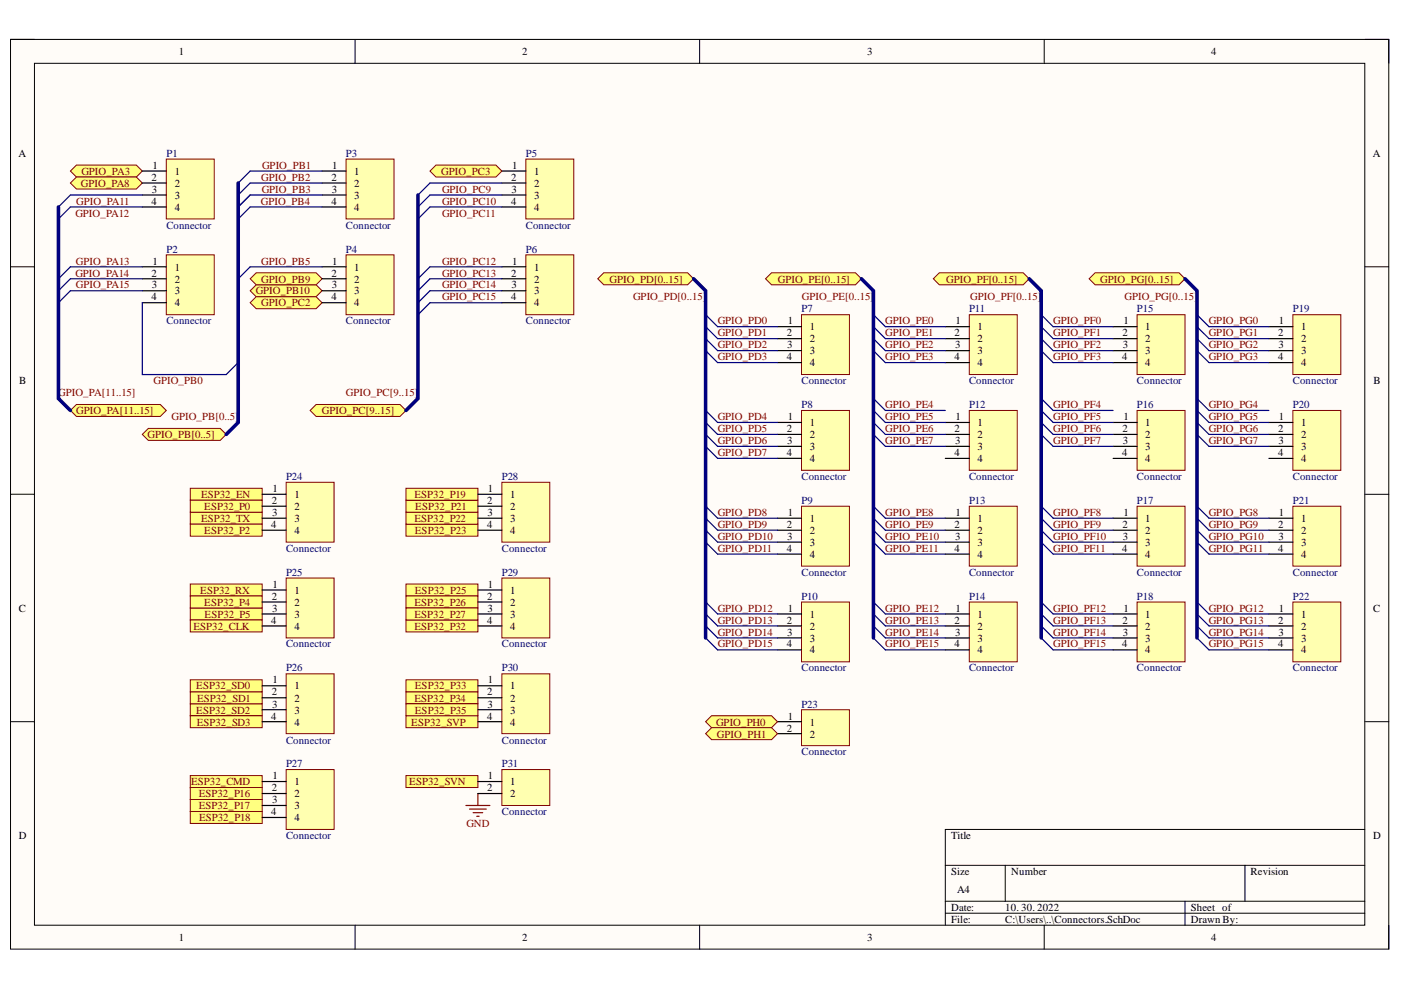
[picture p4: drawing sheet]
<svg xmlns="http://www.w3.org/2000/svg" width="297mm" height="210mm" viewBox="0 0 297 210" stroke-linecap="round" stroke-linejoin="round" font-family="sans-serif">
<defs><g id="words">
<g font-size="2.3">
<text x="37.9" y="11.7">1</text>
<text x="110.7" y="11.7">2</text>
<text x="183.9" y="11.7">3</text>
<text x="256.8" y="11.7">4</text>
<text x="3.9" y="33.3">A</text>
<text x="32.3" y="35.8">1</text>
<text x="70.5" y="35.8">1</text>
<text x="108.6" y="35.8">1</text>
<text x="291" y="33.3">A</text>
<text x="32.1" y="38.4">2</text>
<text x="32.2" y="40.9">3</text>
<text x="37" y="37.1">1</text>
<text x="37" y="39.6">2</text>
<text x="70.3" y="38.4">2</text>
<text x="70.4" y="40.9">3</text>
<text x="75.1" y="37.1">1</text>
<text x="75.1" y="39.6">2</text>
<text x="108.3" y="38.4">2</text>
<text x="108.4" y="40.9">3</text>
<text x="113.3" y="37.1">1</text>
<text x="113.3" y="39.6">2</text>
<text x="32.1" y="43.4">4</text>
<text x="37" y="42.2">3</text>
<text x="37" y="44.7">4</text>
<text x="70.3" y="43.4">4</text>
<text x="75.1" y="42.2">3</text>
<text x="75.1" y="44.7">4</text>
<text x="108.3" y="43.4">4</text>
<text x="113.3" y="42.2">3</text>
<text x="113.3" y="44.7">4</text>
<text x="32.1" y="58.6">2</text>
<text x="32.3" y="56.1">1</text>
<text x="37" y="57.4">1</text>
<text x="37" y="59.9">2</text>
<text x="70.3" y="58.6">2</text>
<text x="70.5" y="56.1">1</text>
<text x="75.1" y="57.4">1</text>
<text x="75.1" y="59.9">2</text>
<text x="108.3" y="58.6">2</text>
<text x="108.6" y="56.1">1</text>
<text x="113.3" y="57.4">1</text>
<text x="113.3" y="59.9">2</text>
<text x="32.1" y="63.7">4</text>
<text x="32.2" y="61.2">3</text>
<text x="37" y="62.4">3</text>
<text x="37" y="65">4</text>
<text x="70.3" y="63.7">4</text>
<text x="70.4" y="61.2">3</text>
<text x="75.1" y="62.4">3</text>
<text x="75.1" y="65">4</text>
<text x="108.3" y="63.7">4</text>
<text x="108.4" y="61.2">3</text>
<text x="113.3" y="62.4">3</text>
<text x="113.3" y="65">4</text>
<text x="166.8" y="71.3">2</text>
<text x="167" y="68.8">1</text>
<text x="171.7" y="70">1</text>
<text x="202.4" y="71.3">2</text>
<text x="202.6" y="68.8">1</text>
<text x="207.2" y="70">1</text>
<text x="238" y="71.3">2</text>
<text x="238.2" y="68.8">1</text>
<text x="242.8" y="70">1</text>
<text x="271" y="71.3">2</text>
<text x="271.2" y="68.8">1</text>
<text x="275.9" y="70">1</text>
<text x="166.8" y="76.4">4</text>
<text x="166.9" y="73.8">3</text>
<text x="171.7" y="72.6">2</text>
<text x="171.7" y="75.1">3</text>
<text x="171.7" y="77.6">4</text>
<text x="202.4" y="76.4">4</text>
<text x="202.5" y="73.8">3</text>
<text x="207.2" y="72.6">2</text>
<text x="207.2" y="75.1">3</text>
<text x="207.2" y="77.6">4</text>
<text x="237.9" y="76.4">4</text>
<text x="238.1" y="73.8">3</text>
<text x="242.8" y="72.6">2</text>
<text x="242.8" y="75.1">3</text>
<text x="242.8" y="77.6">4</text>
<text x="271" y="76.4">4</text>
<text x="271.1" y="73.8">3</text>
<text x="275.9" y="72.6">2</text>
<text x="275.9" y="75.1">3</text>
<text x="275.9" y="77.6">4</text>
<text x="4.1" y="81.4">B</text>
<text x="291.2" y="81.4">B</text>
<text x="167" y="89.1">1</text>
<text x="202.6" y="89.1">1</text>
<text x="238.2" y="89.1">1</text>
<text x="271.2" y="89.1">1</text>
<text x="166.8" y="91.7">2</text>
<text x="166.9" y="94.2">3</text>
<text x="171.7" y="90.4">1</text>
<text x="171.7" y="92.9">2</text>
<text x="171.7" y="95.5">3</text>
<text x="202.4" y="91.7">2</text>
<text x="202.5" y="94.2">3</text>
<text x="207.2" y="90.4">1</text>
<text x="207.2" y="92.9">2</text>
<text x="207.2" y="95.5">3</text>
<text x="238" y="91.7">2</text>
<text x="238.1" y="94.2">3</text>
<text x="242.8" y="90.4">1</text>
<text x="242.8" y="92.9">2</text>
<text x="242.8" y="95.5">3</text>
<text x="271" y="91.7">2</text>
<text x="271.1" y="94.2">3</text>
<text x="275.9" y="90.4">1</text>
<text x="275.9" y="92.9">2</text>
<text x="275.9" y="95.5">3</text>
<text x="166.8" y="96.7">4</text>
<text x="171.7" y="98">4</text>
<text x="202.4" y="96.7">4</text>
<text x="207.2" y="98">4</text>
<text x="237.9" y="96.7">4</text>
<text x="242.8" y="98">4</text>
<text x="271" y="96.7">4</text>
<text x="275.9" y="98">4</text>
<text x="57.6" y="106.9">2</text>
<text x="57.8" y="104.3">1</text>
<text x="62.4" y="105.6">1</text>
<text x="103.3" y="106.9">2</text>
<text x="103.4" y="104.3">1</text>
<text x="108.2" y="105.6">1</text>
<text x="57.5" y="111.9">4</text>
<text x="57.7" y="109.4">3</text>
<text x="62.4" y="108.1">2</text>
<text x="62.4" y="110.7">3</text>
<text x="62.4" y="113.2">4</text>
<text x="103.3" y="111.9">4</text>
<text x="103.4" y="109.4">3</text>
<text x="108.2" y="108.1">2</text>
<text x="108.2" y="110.7">3</text>
<text x="108.2" y="113.2">4</text>
<text x="166.8" y="111.9">2</text>
<text x="167" y="109.4">1</text>
<text x="171.7" y="110.7">1</text>
<text x="171.7" y="113.2">2</text>
<text x="202.4" y="111.9">2</text>
<text x="202.6" y="109.4">1</text>
<text x="207.2" y="110.7">1</text>
<text x="207.2" y="113.2">2</text>
<text x="238" y="111.9">2</text>
<text x="238.2" y="109.4">1</text>
<text x="242.8" y="110.7">1</text>
<text x="242.8" y="113.2">2</text>
<text x="271" y="111.9">2</text>
<text x="271.2" y="109.4">1</text>
<text x="275.9" y="110.7">1</text>
<text x="275.9" y="113.2">2</text>
<text x="166.8" y="117">4</text>
<text x="166.9" y="114.5">3</text>
<text x="171.7" y="115.7">3</text>
<text x="171.7" y="118.3">4</text>
<text x="202.4" y="117">4</text>
<text x="202.5" y="114.5">3</text>
<text x="207.2" y="115.7">3</text>
<text x="207.2" y="118.3">4</text>
<text x="237.9" y="117">4</text>
<text x="238.1" y="114.5">3</text>
<text x="242.8" y="115.7">3</text>
<text x="242.8" y="118.3">4</text>
<text x="271" y="117">4</text>
<text x="271.1" y="114.5">3</text>
<text x="275.9" y="115.7">3</text>
<text x="275.9" y="118.3">4</text>
<text x="57.8" y="124.6">1</text>
<text x="62.4" y="125.9">1</text>
<text x="103.4" y="124.6">1</text>
<text x="108.2" y="125.9">1</text>
<text x="4" y="129.7">C</text>
<text x="57.6" y="127.1">2</text>
<text x="57.7" y="129.7">3</text>
<text x="62.4" y="128.4">2</text>
<text x="62.4" y="130.9">3</text>
<text x="103.3" y="127.1">2</text>
<text x="103.4" y="129.7">3</text>
<text x="108.2" y="128.4">2</text>
<text x="108.2" y="130.9">3</text>
<text x="167" y="129.7">1</text>
<text x="171.7" y="130.9">1</text>
<text x="202.6" y="129.7">1</text>
<text x="207.2" y="130.9">1</text>
<text x="238.2" y="129.7">1</text>
<text x="242.8" y="130.9">1</text>
<text x="271.2" y="129.7">1</text>
<text x="275.9" y="130.9">1</text>
<text x="291.1" y="129.7">C</text>
<text x="57.5" y="132.2">4</text>
<text x="62.4" y="133.5">4</text>
<text x="103.3" y="132.2">4</text>
<text x="108.2" y="133.5">4</text>
<text x="166.8" y="132.2">2</text>
<text x="166.8" y="137.3">4</text>
<text x="166.9" y="134.7">3</text>
<text x="171.7" y="133.5">2</text>
<text x="171.7" y="136">3</text>
<text x="202.4" y="132.2">2</text>
<text x="202.4" y="137.3">4</text>
<text x="202.5" y="134.7">3</text>
<text x="207.2" y="133.5">2</text>
<text x="207.2" y="136">3</text>
<text x="237.9" y="137.3">4</text>
<text x="238" y="132.2">2</text>
<text x="238.1" y="134.7">3</text>
<text x="242.8" y="133.5">2</text>
<text x="242.8" y="136">3</text>
<text x="271" y="132.2">2</text>
<text x="271" y="137.3">4</text>
<text x="271.1" y="134.7">3</text>
<text x="275.9" y="133.5">2</text>
<text x="275.9" y="136">3</text>
<text x="171.7" y="138.6">4</text>
<text x="207.2" y="138.6">4</text>
<text x="242.8" y="138.6">4</text>
<text x="275.9" y="138.6">4</text>
<text x="57.6" y="147.4">2</text>
<text x="57.8" y="144.9">1</text>
<text x="62.4" y="146.2">1</text>
<text x="62.4" y="148.8">2</text>
<text x="103.3" y="147.4">2</text>
<text x="103.4" y="144.9">1</text>
<text x="108.2" y="146.2">1</text>
<text x="108.2" y="148.8">2</text>
<text x="57.5" y="152.6">4</text>
<text x="57.7" y="150">3</text>
<text x="62.4" y="151.3">3</text>
<text x="62.4" y="153.8">4</text>
<text x="103.3" y="152.6">4</text>
<text x="103.4" y="150">3</text>
<text x="108.2" y="151.3">3</text>
<text x="108.2" y="153.8">4</text>
<text x="166.8" y="155.1">2</text>
<text x="167" y="152.6">1</text>
<text x="171.7" y="153.8">1</text>
<text x="171.7" y="156.4">2</text>
<text x="57.6" y="167.8">2</text>
<text x="57.8" y="165.2">1</text>
<text x="62.4" y="166.5">1</text>
<text x="103.3" y="167.8">2</text>
<text x="103.4" y="165.2">1</text>
<text x="108.2" y="166.5">1</text>
<text x="57.5" y="172.9">4</text>
<text x="57.7" y="170.3">3</text>
<text x="62.4" y="169">2</text>
<text x="62.4" y="171.6">3</text>
<text x="108.2" y="169">2</text>
<text x="4" y="177.9">D</text>
<text x="62.4" y="174.1">4</text>
<text x="201.6" y="177.9">Title</text>
<text x="291.1" y="177.9">D</text>
<text x="201.6" y="185.5">Size</text>
<text x="214.4" y="185.5">Number</text>
<text x="265.2" y="185.5">Revision</text>
<text x="202.9" y="189.3">A4</text>
<text x="201.6" y="193.1">Date:</text>
<text x="201.6" y="195.7">File:</text>
<text x="213.1" y="193.1">10. 30. 2022</text>
<text x="213.1" y="195.7">C:\Users\..\Connectors.SchDoc</text>
<text x="252.5" y="193.1">Sheet of</text>
<text x="252.5" y="195.7">Drawn By:</text>
<text x="37.9" y="199.5">1</text>
<text x="110.7" y="199.5">2</text>
<text x="183.9" y="199.5">3</text>
<text x="256.8" y="199.5">4</text>
</g>
<g font-size="2.3" fill="#000080">
<text x="35.3" y="33.3">P1</text>
<text x="73.3" y="33.3">P3</text>
<text x="111.5" y="33.3">P5</text>
<text x="35.3" y="48.5">Connector</text>
<text x="35.3" y="53.6">P2</text>
<text x="73.3" y="48.5">Connector</text>
<text x="73.3" y="53.6">P4</text>
<text x="111.5" y="48.5">Connector</text>
<text x="111.5" y="53.6">P6</text>
<text x="35.3" y="68.8">Connector</text>
<text x="73.3" y="68.8">Connector</text>
<text x="111.5" y="68.8">Connector</text>
<text x="169.9" y="66.2">P7</text>
<text x="205.4" y="66.2">P11</text>
<text x="241.1" y="66.2">P15</text>
<text x="274.1" y="66.2">P19</text>
<text x="169.9" y="81.4">Connector</text>
<text x="205.4" y="81.4">Connector</text>
<text x="241.1" y="81.4">Connector</text>
<text x="274.1" y="81.4">Connector</text>
<text x="169.9" y="86.5">P8</text>
<text x="205.4" y="86.5">P12</text>
<text x="241.1" y="86.5">P16</text>
<text x="274.1" y="86.5">P20</text>
<text x="60.6" y="101.8">P24</text>
<text x="106.4" y="101.8">P28</text>
<text x="169.9" y="101.8">Connector</text>
<text x="205.4" y="101.8">Connector</text>
<text x="241.1" y="101.8">Connector</text>
<text x="274.1" y="101.8">Connector</text>
<text x="169.9" y="106.9">P9</text>
<text x="205.4" y="106.9">P13</text>
<text x="241.1" y="106.9">P17</text>
<text x="274.1" y="106.9">P21</text>
<text x="60.6" y="117">Connector</text>
<text x="106.4" y="117">Connector</text>
<text x="60.6" y="122.1">P25</text>
<text x="106.4" y="122.1">P29</text>
<text x="169.9" y="122.1">Connector</text>
<text x="205.4" y="122.1">Connector</text>
<text x="241.1" y="122.1">Connector</text>
<text x="274.1" y="122.1">Connector</text>
<text x="169.9" y="127.1">P10</text>
<text x="205.4" y="127.1">P14</text>
<text x="241.1" y="127.1">P18</text>
<text x="274.1" y="127.1">P22</text>
<text x="60.6" y="137.3">Connector</text>
<text x="106.4" y="137.3">Connector</text>
<text x="60.6" y="142.4">P26</text>
<text x="106.4" y="142.4">P30</text>
<text x="169.9" y="142.4">Connector</text>
<text x="205.4" y="142.4">Connector</text>
<text x="241.1" y="142.4">Connector</text>
<text x="274.1" y="142.4">Connector</text>
<text x="169.9" y="150">P23</text>
<text x="60.6" y="157.6">Connector</text>
<text x="106.4" y="157.6">Connector</text>
<text x="169.9" y="160.2">Connector</text>
<text x="60.6" y="162.7">P27</text>
<text x="106.4" y="162.7">P31</text>
<text x="106.4" y="172.9">Connector</text>
<text x="60.6" y="177.9">Connector</text>
</g>
<g font-size="2.3" fill="#800000">
<text x="55.6" y="35.8">GPIO_PB1</text>
<text x="17.2" y="39.6">GPIO_PA8</text>
<text x="17.3" y="37.1">GPIO_PA3</text>
<text x="55.4" y="38.4">GPIO_PB2</text>
<text x="55.5" y="40.9">GPIO_PB3</text>
<text x="93.5" y="37.1">GPIO_PC3</text>
<text x="93.7" y="40.9">GPIO_PC9</text>
<text x="16" y="46">GPIO_PA12</text>
<text x="16.2" y="43.4">GPIO_PA11</text>
<text x="55.3" y="43.4">GPIO_PB4</text>
<text x="93.7" y="43.4">GPIO_PC10</text>
<text x="93.7" y="46">GPIO_PC11</text>
<text x="16" y="58.6">GPIO_PA14</text>
<text x="16.1" y="56.1">GPIO_PA13</text>
<text x="55.4" y="56.1">GPIO_PB5</text>
<text x="55.4" y="59.9">GPIO_PB9</text>
<text x="93.7" y="56.1">GPIO_PC12</text>
<text x="93.7" y="58.6">GPIO_PC13</text>
<text x="129.2" y="59.9">GPIO_PD[0..15]</text>
<text x="164.9" y="59.9">GPIO_PE[0..15]</text>
<text x="200.6" y="59.9">GPIO_PF[0..15]</text>
<text x="233.3" y="59.9">GPIO_PG[0..15]</text>
<text x="16.1" y="61.2">GPIO_PA15</text>
<text x="54.2" y="62.4">GPIO_PB10</text>
<text x="55.4" y="65">GPIO_PC2</text>
<text x="93.7" y="61.2">GPIO_PC14</text>
<text x="93.7" y="63.7">GPIO_PC15</text>
<text x="134.2" y="63.7">GPIO_PD[0..15]</text>
<text x="170" y="63.7">GPIO_PE[0..15]</text>
<text x="205.7" y="63.7">GPIO_PF[0..15]</text>
<text x="238.4" y="63.7">GPIO_PG[0..15]</text>
<text x="152.2" y="68.8">GPIO_PD0</text>
<text x="152.2" y="71.3">GPIO_PD1</text>
<text x="187.7" y="68.8">GPIO_PE0</text>
<text x="187.7" y="71.3">GPIO_PE1</text>
<text x="223.3" y="68.8">GPIO_PF0</text>
<text x="223.3" y="71.3">GPIO_PF1</text>
<text x="256.3" y="68.8">GPIO_PG0</text>
<text x="256.3" y="71.3">GPIO_PG1</text>
<text x="152.2" y="73.8">GPIO_PD2</text>
<text x="152.2" y="76.4">GPIO_PD3</text>
<text x="187.7" y="73.8">GPIO_PE2</text>
<text x="187.7" y="76.4">GPIO_PE3</text>
<text x="223.3" y="73.8">GPIO_PF2</text>
<text x="223.3" y="76.4">GPIO_PF3</text>
<text x="256.3" y="73.8">GPIO_PG2</text>
<text x="256.3" y="76.4">GPIO_PG3</text>
<text x="12.3" y="84">GPIO_PA[11..15]</text>
<text x="32.6" y="81.4">GPIO_PB0</text>
<text x="73.3" y="84">GPIO_PC[9..15]</text>
<text x="16.2" y="87.8">GPIO_PA[11..15]</text>
<text x="36.4" y="89.1">GPIO_PB[0..5]</text>
<text x="68.3" y="87.8">GPIO_PC[9..15]</text>
<text x="152.2" y="89.1">GPIO_PD4</text>
<text x="187.7" y="86.5">GPIO_PE4</text>
<text x="187.7" y="89.1">GPIO_PE5</text>
<text x="223.3" y="86.5">GPIO_PF4</text>
<text x="223.3" y="89.1">GPIO_PF5</text>
<text x="256.3" y="86.5">GPIO_PG4</text>
<text x="256.3" y="89.1">GPIO_PG5</text>
<text x="31.3" y="92.9">GPIO_PB[0..5]</text>
<text x="152.2" y="91.7">GPIO_PD5</text>
<text x="152.2" y="94.2">GPIO_PD6</text>
<text x="187.7" y="91.7">GPIO_PE6</text>
<text x="187.7" y="94.2">GPIO_PE7</text>
<text x="223.3" y="91.7">GPIO_PF6</text>
<text x="223.3" y="94.2">GPIO_PF7</text>
<text x="256.3" y="91.7">GPIO_PG6</text>
<text x="256.3" y="94.2">GPIO_PG7</text>
<text x="152.2" y="96.7">GPIO_PD7</text>
<text x="42.6" y="105.6">ESP32_EN</text>
<text x="87.9" y="105.6">ESP32_P19</text>
<text x="42.6" y="110.7">ESP32_TX</text>
<text x="43.3" y="108.1">ESP32_P0</text>
<text x="43.3" y="113.2">ESP32_P2</text>
<text x="87.9" y="110.7">ESP32_P22</text>
<text x="88" y="113.2">ESP32_P23</text>
<text x="88" y="108.1">ESP32_P21</text>
<text x="152.2" y="109.4">GPIO_PD8</text>
<text x="152.2" y="111.9">GPIO_PD9</text>
<text x="187.7" y="109.4">GPIO_PE8</text>
<text x="187.7" y="111.9">GPIO_PE9</text>
<text x="223.3" y="109.4">GPIO_PF8</text>
<text x="223.3" y="111.9">GPIO_PF9</text>
<text x="256.3" y="109.4">GPIO_PG8</text>
<text x="256.3" y="111.9">GPIO_PG9</text>
<text x="152.2" y="114.5">GPIO_PD10</text>
<text x="152.2" y="117">GPIO_PD11</text>
<text x="187.7" y="114.5">GPIO_PE10</text>
<text x="187.7" y="117">GPIO_PE11</text>
<text x="223.3" y="114.5">GPIO_PF10</text>
<text x="223.3" y="117">GPIO_PF11</text>
<text x="256.3" y="114.5">GPIO_PG10</text>
<text x="256.3" y="117">GPIO_PG11</text>
<text x="42.5" y="125.9">ESP32_RX</text>
<text x="88" y="125.9">ESP32_P25</text>
<text x="43.3" y="128.4">ESP32_P4</text>
<text x="43.4" y="130.9">ESP32_P5</text>
<text x="87.9" y="128.4">ESP32_P26</text>
<text x="87.9" y="130.9">ESP32_P27</text>
<text x="152.2" y="129.7">GPIO_PD12</text>
<text x="187.7" y="129.7">GPIO_PE12</text>
<text x="223.3" y="129.7">GPIO_PF12</text>
<text x="256.3" y="129.7">GPIO_PG12</text>
<text x="41" y="133.5">ESP32_CLK</text>
<text x="87.9" y="133.5">ESP32_P32</text>
<text x="152.2" y="132.2">GPIO_PD13</text>
<text x="152.2" y="134.7">GPIO_PD14</text>
<text x="152.2" y="137.3">GPIO_PD15</text>
<text x="187.7" y="132.2">GPIO_PE13</text>
<text x="187.7" y="134.7">GPIO_PE14</text>
<text x="187.7" y="137.3">GPIO_PE15</text>
<text x="223.3" y="132.2">GPIO_PF13</text>
<text x="223.3" y="134.7">GPIO_PF14</text>
<text x="223.3" y="137.3">GPIO_PF15</text>
<text x="256.3" y="132.2">GPIO_PG13</text>
<text x="256.3" y="134.7">GPIO_PG14</text>
<text x="256.3" y="137.3">GPIO_PG15</text>
<text x="41.6" y="146.2">ESP32_SD0</text>
<text x="41.8" y="148.8">ESP32_SD1</text>
<text x="87.9" y="148.8">ESP32_P34</text>
<text x="88" y="146.2">ESP32_P33</text>
<text x="41.6" y="151.3">ESP32_SD2</text>
<text x="41.7" y="153.8">ESP32_SD3</text>
<text x="87.2" y="153.8">ESP32_SVP</text>
<text x="88" y="151.3">ESP32_P35</text>
<text x="151.8" y="153.8">GPIO_PH0</text>
<text x="152" y="156.4">GPIO_PH1</text>
<text x="40.5" y="166.5">ESP32_CMD</text>
<text x="86.8" y="166.5">ESP32_SVN</text>
<text x="42.1" y="171.6">ESP32_P17</text>
<text x="42.1" y="169">ESP32_P16</text>
<text x="42.2" y="174.1">ESP32_P18</text>
<text x="98.9" y="175.4">GND</text>
</g>
</g></defs>
<path d="M2.2 8.4h292.2v192.8h-292.2z" fill-rule="evenodd" fill="#fffcf8"/>
<path d="M2.2 8.4h292.2v192.8h-292.2z" fill="none" stroke="#000" stroke-width=".21"/>
<path d="M7.3 13.4h282.1v182.8h-282.1z" fill-rule="evenodd" fill="#fffcf8"/>
<g fill="none" stroke="#000" stroke-width=".21">
<path d="M2.2 8.3h5.1M7.3 13.4h282.1v182.8h-282.1zM75.3 8.3v5.1M148.3 8.3v5.1M221.4 8.4v5M289.4 8.4h5v5M2.2 56.6h5.1M289.4 56.6h5M2.2 104.8h5.1M289.4 104.8h5M2.2 153h5.1M289.4 153h5"/>
<path d="M289.4 175.9h-89v20.3M75.3 196.2v5M148.3 196.2v5M200.4 183.5h89M200.4 191.1h89M200.4 193.6h89M213.1 183.5v7.6M221.4 196.2v5M251.2 191.1v5.1M264 183.5v7.6M294.4 196.2v5"/>
</g>
<path d="M14.9 36.3l1.3-1.3h12.7l1.3 1.3-1.3 1.2h-12.7z" fill-rule="evenodd" fill="#ffff80"/>
<path d="M14.9 36.3l1.3-1.3h12.7l1.3 1.3-1.3 1.2h-12.7z" fill="none" stroke="#800000" stroke-width=".21"/>
<path d="M14.9 38.8l1.3-1.3h12.7l1.3 1.3-1.3 1.3h-12.7z" fill-rule="evenodd" fill="#ffff80"/>
<path d="M14.9 38.8l1.3-1.3h12.7l1.3 1.3-1.3 1.3h-12.7z" fill="none" stroke="#800000" stroke-width=".21"/>
<path d="M53 61.6l1.3-1.2h12.7l1.3 1.2-1.3 1.3h-12.7z" fill-rule="evenodd" fill="#ffff80"/>
<path d="M53 61.6l1.3-1.2h12.7l1.3 1.2-1.3 1.3h-12.7z" fill="none" stroke="#800000" stroke-width=".21"/>
<path d="M53 64.2l1.3-1.3h12.7l1.3 1.3-1.3 1.3h-12.7z" fill-rule="evenodd" fill="#ffff80"/>
<path d="M53 64.2l1.3-1.3h12.7l1.3 1.3-1.3 1.3h-12.7z" fill="none" stroke="#800000" stroke-width=".21"/>
<path d="M91.2 36.3l1.2-1.3h12.7l1.3 1.3-1.3 1.2h-12.7z" fill-rule="evenodd" fill="#ffff80"/>
<path d="M91.2 36.3l1.2-1.3h12.7l1.3 1.3-1.3 1.2h-12.7z" fill="none" stroke="#800000" stroke-width=".21"/>
<path d="M169.9 150.5h10.2v7.6h-10.2z" fill-rule="evenodd" fill="#ffffb0"/>
<path d="M169.9 150.5h10.2v7.6h-10.2z" fill="none" stroke="#800000" stroke-width=".21"/>
<path d="M164.8 153h5.1M164.8 155.6h5.1" fill="none" stroke="#000" stroke-width=".25"/>
<path d="M150.9 151.7h12.7l1.2 1.3-1.2 1.3h-12.7l-1.3-1.3z" fill-rule="evenodd" fill="#ffff80"/>
<path d="M150.9 151.7h12.7l1.2 1.3-1.2 1.3h-12.7l-1.3-1.3z" fill="none" stroke="#800000" stroke-width=".21"/>
<path d="M149.6 155.6l1.3-1.3h12.7l1.2 1.3-1.2 1.2h-12.7z" fill-rule="evenodd" fill="#ffff80"/>
<path d="M149.6 155.6l1.3-1.3h12.7l1.2 1.3-1.2 1.2h-12.7z" fill="none" stroke="#800000" stroke-width=".21"/>
<path d="M40.3 103.5h15.3v2.6h-15.3z" fill-rule="evenodd" fill="#ffff80"/>
<path d="M40.3 103.5h15.3v2.6h-15.3z" fill="none" stroke="#800000" stroke-width=".21"/>
<path d="M86.1 151.7h15.2v2.6h-15.2z" fill-rule="evenodd" fill="#ffff80"/>
<path d="M86.1 151.7h15.2v2.6h-15.2z" fill="none" stroke="#800000" stroke-width=".21"/>
<path d="M86.1 164.4h15.2v2.6h-15.2z" fill-rule="evenodd" fill="#ffff80"/>
<path d="M86.1 164.4h15.2v2.6h-15.2z" fill="none" stroke="#800000" stroke-width=".21"/>
<path d="M86.1 146.7h15.2v2.5h-15.2z" fill-rule="evenodd" fill="#ffff80"/>
<path d="M86.1 146.7h15.2v2.5h-15.2z" fill="none" stroke="#800000" stroke-width=".21"/>
<path d="M86.1 149.2h15.2v2.5h-15.2z" fill-rule="evenodd" fill="#ffff80"/>
<path d="M86.1 149.2h15.2v2.5h-15.2z" fill="none" stroke="#800000" stroke-width=".21"/>
<path d="M86.1 131.4h15.2v2.6h-15.2z" fill-rule="evenodd" fill="#ffff80"/>
<path d="M86.1 131.4h15.2v2.6h-15.2z" fill="none" stroke="#800000" stroke-width=".21"/>
<path d="M86.1 144.1h15.2v2.6h-15.2z" fill-rule="evenodd" fill="#ffff80"/>
<path d="M86.1 144.1h15.2v2.6h-15.2z" fill="none" stroke="#800000" stroke-width=".21"/>
<path d="M86.1 123.8h15.2v2.6h-15.2z" fill-rule="evenodd" fill="#ffff80"/>
<path d="M86.1 123.8h15.2v2.6h-15.2z" fill="none" stroke="#800000" stroke-width=".21"/>
<path d="M86.1 126.4h15.2v2.5h-15.2z" fill-rule="evenodd" fill="#ffff80"/>
<path d="M86.1 126.4h15.2v2.5h-15.2z" fill="none" stroke="#800000" stroke-width=".21"/>
<path d="M86.1 128.9h15.2v2.5h-15.2z" fill-rule="evenodd" fill="#ffff80"/>
<path d="M86.1 128.9h15.2v2.5h-15.2z" fill="none" stroke="#800000" stroke-width=".21"/>
<path d="M40.3 149.2h15.3v2.5h-15.3z" fill-rule="evenodd" fill="#ffff80"/>
<path d="M40.3 149.2h15.3v2.5h-15.3z" fill="none" stroke="#800000" stroke-width=".21"/>
<path d="M40.3 151.7h15.3v2.6h-15.3z" fill-rule="evenodd" fill="#ffff80"/>
<path d="M40.3 151.7h15.3v2.6h-15.3z" fill="none" stroke="#800000" stroke-width=".21"/>
<path d="M40.3 164.4h15.3v2.6h-15.3z" fill-rule="evenodd" fill="#ffff80"/>
<path d="M40.3 164.4h15.3v2.6h-15.3z" fill="none" stroke="#800000" stroke-width=".21"/>
<path d="M86.1 111.1h15.2v2.6h-15.2z" fill-rule="evenodd" fill="#ffff80"/>
<path d="M86.1 111.1h15.2v2.6h-15.2z" fill="none" stroke="#800000" stroke-width=".21"/>
<path d="M86.1 108.6h15.2v2.5h-15.2z" fill-rule="evenodd" fill="#ffff80"/>
<path d="M86.1 108.6h15.2v2.5h-15.2z" fill="none" stroke="#800000" stroke-width=".21"/>
<path d="M40.3 108.6h15.3v2.5h-15.3z" fill-rule="evenodd" fill="#ffff80"/>
<path d="M40.3 108.6h15.3v2.5h-15.3z" fill="none" stroke="#800000" stroke-width=".21"/>
<path d="M40.3 123.8h15.3v2.6h-15.3z" fill-rule="evenodd" fill="#ffff80"/>
<path d="M40.3 123.8h15.3v2.6h-15.3z" fill="none" stroke="#800000" stroke-width=".21"/>
<path d="M86.1 106.1h15.2v2.5h-15.2z" fill-rule="evenodd" fill="#ffff80"/>
<path d="M86.1 106.1h15.2v2.5h-15.2z" fill="none" stroke="#800000" stroke-width=".21"/>
<path d="M86.1 103.5h15.2v2.6h-15.2z" fill-rule="evenodd" fill="#ffff80"/>
<path d="M86.1 103.5h15.2v2.6h-15.2z" fill="none" stroke="#800000" stroke-width=".21"/>
<path d="M40.3 172.1h15.3v2.5h-15.3z" fill-rule="evenodd" fill="#ffff80"/>
<path d="M40.3 172.1h15.3v2.5h-15.3z" fill="none" stroke="#800000" stroke-width=".21"/>
<path d="M40.3 128.9h15.3v2.5h-15.3z" fill-rule="evenodd" fill="#ffff80"/>
<path d="M40.3 128.9h15.3v2.5h-15.3z" fill="none" stroke="#800000" stroke-width=".21"/>
<path d="M40.3 169.5h15.3v2.6h-15.3z" fill-rule="evenodd" fill="#ffff80"/>
<path d="M40.3 169.5h15.3v2.6h-15.3z" fill="none" stroke="#800000" stroke-width=".21"/>
<path d="M40.3 167h15.3v2.5h-15.3z" fill-rule="evenodd" fill="#ffff80"/>
<path d="M40.3 167h15.3v2.5h-15.3z" fill="none" stroke="#800000" stroke-width=".21"/>
<path d="M40.3 126.4h15.3v2.5h-15.3z" fill-rule="evenodd" fill="#ffff80"/>
<path d="M40.3 126.4h15.3v2.5h-15.3z" fill="none" stroke="#800000" stroke-width=".21"/>
<path d="M40.3 106.1h15.3v2.5h-15.3z" fill-rule="evenodd" fill="#ffff80"/>
<path d="M40.3 106.1h15.3v2.5h-15.3z" fill="none" stroke="#800000" stroke-width=".21"/>
<path d="M40.3 146.7h15.3v2.5h-15.3z" fill-rule="evenodd" fill="#ffff80"/>
<path d="M40.3 146.7h15.3v2.5h-15.3z" fill="none" stroke="#800000" stroke-width=".21"/>
<path d="M40.3 144.1h15.3v2.6h-15.3z" fill-rule="evenodd" fill="#ffff80"/>
<path d="M40.3 144.1h15.3v2.6h-15.3z" fill="none" stroke="#800000" stroke-width=".21"/>
<path d="M40.3 131.4h15.3v2.6h-15.3z" fill-rule="evenodd" fill="#ffff80"/>
<path d="M40.3 131.4h15.3v2.6h-15.3z" fill="none" stroke="#800000" stroke-width=".21"/>
<path d="M40.3 111.1h15.3v2.6h-15.3z" fill-rule="evenodd" fill="#ffff80"/>
<path d="M40.3 111.1h15.3v2.6h-15.3z" fill="none" stroke="#800000" stroke-width=".21"/>
<path d="M98.8 170.8h5.1M99.5 171.5h3.6M100.3 172.3h2M101.1 173.1h.5M101.3 168.2v2.6" fill="none" stroke="#800000" stroke-width=".25"/>
<path d="M53 36.3l-2.5 2.5M53 38.8l-2.5 2.5M14.9 41.3l-2.5 2.6M14.9 43.9l-2.5 2.5M14.9 56.6l-2.5 2.5M14.9 59.1l-2.5 2.5M53 41.3l-2.5 2.6M53 43.9l-2.5 2.5M53 56.6l-2.5 2.5M14.9 61.6l-2.5 2.6" fill="none" stroke="#000080" stroke-width=".25"/>
<path d="M30.2 92.1l1.2-1.3h15.3l1.3 1.3-1.3 1.3h-15.3z" fill-rule="evenodd" fill="#ffff80"/>
<path d="M30.2 92.1l1.2-1.3h15.3l1.3 1.3-1.3 1.3h-15.3z" fill="none" stroke="#800000" stroke-width=".21"/>
<path d="M14.9 87l1.3-1.2h17.8l1.3 1.2-1.3 1.3h-17.8z" fill-rule="evenodd" fill="#ffff80"/>
<path d="M14.9 87l1.3-1.2h17.8l1.3 1.2-1.3 1.3h-17.8z" fill="none" stroke="#800000" stroke-width=".21"/>
<path d="M50.5 76.9l-2.5 2.5" fill="none" stroke="#000080" stroke-width=".25"/>
<path d="M53 59.1l1.3-1.3h12.7l1.3 1.3-1.3 1.3h-12.7z" fill-rule="evenodd" fill="#ffff80"/>
<path d="M53 59.1l1.3-1.3h12.7l1.3 1.3-1.3 1.3h-12.7z" fill="none" stroke="#800000" stroke-width=".21"/>
<path d="M91.2 38.8l-2.6 2.5M91.2 41.3l-2.6 2.6M91.2 43.9l-2.6 2.5M91.2 56.6l-2.6 2.5M91.2 59.1l-2.6 2.5M91.2 61.6l-2.6 2.6M91.2 64.2l-2.6 2.5" fill="none" stroke="#000080" stroke-width=".25"/>
<path d="M65.8 87l1.2-1.2h17.8l1.3 1.2-1.3 1.3h-17.8z" fill-rule="evenodd" fill="#ffff80"/>
<path d="M65.8 87l1.2-1.2h17.8l1.3 1.2-1.3 1.3h-17.8z" fill="none" stroke="#800000" stroke-width=".21"/>
<path d="M162.3 59.1l1.3-1.3h17.8l1.2 1.3-1.2 1.3h-17.8z" fill-rule="evenodd" fill="#ffff80"/>
<path d="M162.3 59.1l1.3-1.3h17.8l1.2 1.3-1.2 1.3h-17.8z" fill="none" stroke="#800000" stroke-width=".21"/>
<g fill="none" stroke="#000080" stroke-width=".25">
<path d="M185.2 66.7l2.5 2.6M185.2 69.3l2.5 2.5M185.2 71.8l2.5 2.5M185.2 74.3l2.5 2.6M185.2 84.5l2.5 2.5M185.2 87l2.5 2.6M185.2 89.6l2.5 2.5M185.2 92.1l2.5 2.5M185.2 107.3l2.5 2.6M185.2 109.9l2.5 2.5M185.2 112.4l2.5 2.5M185.2 114.9l2.5 2.6"/>
<path d="M185.2 127.6l2.5 2.6M185.2 130.2l2.5 2.5M185.2 132.7l2.5 2.6M185.2 135.3l2.5 2.5"/>
</g>
<path d="M126.7 59.1l1.3-1.3h17.8l1.3 1.3-1.3 1.3h-17.8z" fill-rule="evenodd" fill="#ffff80"/>
<path d="M126.7 59.1l1.3-1.3h17.8l1.3 1.3-1.3 1.3h-17.8z" fill="none" stroke="#800000" stroke-width=".21"/>
<g fill="none" stroke="#000080" stroke-width=".25">
<path d="M149.6 66.7l2.5 2.6M149.6 69.3l2.5 2.5M149.6 71.8l2.5 2.5M149.6 74.3l2.5 2.6M149.6 87l2.5 2.6M149.6 89.6l2.5 2.5M149.6 92.1l2.5 2.5M149.6 94.6l2.5 2.6M149.6 107.3l2.5 2.6M149.6 109.9l2.5 2.5M149.6 112.4l2.5 2.5M149.6 114.9l2.5 2.6"/>
<path d="M149.6 127.6l2.5 2.6M149.6 130.2l2.5 2.5M149.6 132.7l2.5 2.6M149.6 135.3l2.5 2.5"/>
</g>
<path d="M197.9 59.1l1.3-1.3h17.7l1.3 1.3-1.3 1.3h-17.7z" fill-rule="evenodd" fill="#ffff80"/>
<path d="M197.9 59.1l1.3-1.3h17.7l1.3 1.3-1.3 1.3h-17.7z" fill="none" stroke="#800000" stroke-width=".21"/>
<g fill="none" stroke="#000080" stroke-width=".25">
<path d="M220.8 66.7l2.5 2.6M220.8 69.3l2.5 2.5M220.8 71.8l2.5 2.5M220.8 74.3l2.5 2.6M220.8 84.5l2.5 2.5M220.8 87l2.5 2.6M220.8 89.6l2.5 2.5M220.8 92.1l2.5 2.5M220.8 107.3l2.5 2.6M220.8 109.9l2.5 2.5M220.8 112.4l2.5 2.5M220.8 114.9l2.5 2.6"/>
<path d="M220.8 127.6l2.5 2.6M220.8 130.2l2.5 2.5M220.8 132.7l2.5 2.6M220.8 135.3l2.5 2.5"/>
</g>
<path d="M230.9 59.1l1.3-1.3h17.8l1.2 1.3-1.2 1.3h-17.8z" fill-rule="evenodd" fill="#ffff80"/>
<path d="M230.9 59.1l1.3-1.3h17.8l1.2 1.3-1.2 1.3h-17.8z" fill="none" stroke="#800000" stroke-width=".21"/>
<g fill="none" stroke="#000080" stroke-width=".25">
<path d="M253.8 66.7l2.5 2.6M253.8 69.3l2.5 2.5M253.8 71.8l2.5 2.5M253.8 74.3l2.5 2.6M253.8 84.5l2.5 2.5M253.8 87l2.5 2.6M253.8 89.6l2.5 2.5M253.8 92.1l2.5 2.5M253.8 107.3l2.5 2.6M253.8 109.9l2.5 2.5M253.8 112.4l2.5 2.5M253.8 114.9l2.5 2.6"/>
<path d="M253.8 127.6l2.5 2.6M253.8 130.2l2.5 2.5M253.8 132.7l2.5 2.6M253.8 135.3l2.5 2.5"/>
</g>
<path d="M35.3 33.7h10.1v12.7h-10.1z" fill-rule="evenodd" fill="#ffffb0"/>
<path d="M35.3 33.7h10.1v12.7h-10.1z" fill="none" stroke="#800000" stroke-width=".21"/>
<path d="M30.2 36.3h5.1M30.2 38.8h5.1M30.2 41.3h5.1M30.2 43.9h5.1" fill="none" stroke="#000" stroke-width=".25"/>
<path d="M35.3 54h10.1v12.7h-10.1z" fill-rule="evenodd" fill="#ffffb0"/>
<path d="M35.3 54h10.1v12.7h-10.1z" fill="none" stroke="#800000" stroke-width=".21"/>
<path d="M30.2 56.6h5.1M30.2 59.1h5.1M30.2 61.6h5.1M30.2 64.2h5.1" fill="none" stroke="#000" stroke-width=".25"/>
<path d="M73.4 33.7h10.1v12.7h-10.1z" fill-rule="evenodd" fill="#ffffb0"/>
<path d="M73.4 33.7h10.1v12.7h-10.1z" fill="none" stroke="#800000" stroke-width=".21"/>
<path d="M68.3 36.3h5.1M68.3 38.8h5.1M68.3 41.3h5.1M68.3 43.9h5.1" fill="none" stroke="#000" stroke-width=".25"/>
<path d="M73.4 54h10.1v12.7h-10.1z" fill-rule="evenodd" fill="#ffffb0"/>
<path d="M73.4 54h10.1v12.7h-10.1z" fill="none" stroke="#800000" stroke-width=".21"/>
<path d="M68.3 56.6h5.1M68.3 59.1h5.1M68.3 61.6h5.1M68.3 64.2h5.1" fill="none" stroke="#000" stroke-width=".25"/>
<path d="M111.5 33.7h10.2v12.7h-10.2z" fill-rule="evenodd" fill="#ffffb0"/>
<path d="M111.5 33.7h10.2v12.7h-10.2z" fill="none" stroke="#800000" stroke-width=".21"/>
<path d="M106.4 36.3h5.1M106.4 38.8h5.1M106.4 41.3h5.1M106.4 43.9h5.1" fill="none" stroke="#000" stroke-width=".25"/>
<path d="M111.5 54h10.2v12.7h-10.2z" fill-rule="evenodd" fill="#ffffb0"/>
<path d="M111.5 54h10.2v12.7h-10.2z" fill="none" stroke="#800000" stroke-width=".21"/>
<path d="M106.4 56.6h5.1M106.4 59.1h5.1M106.4 61.6h5.1M106.4 64.2h5.1" fill="none" stroke="#000" stroke-width=".25"/>
<path d="M169.9 66.7h10.2v12.7h-10.2z" fill-rule="evenodd" fill="#ffffb0"/>
<path d="M169.9 66.7h10.2v12.7h-10.2z" fill="none" stroke="#800000" stroke-width=".21"/>
<path d="M164.8 69.3h5.1M164.8 71.8h5.1M164.8 74.3h5.1M164.8 76.9h5.1" fill="none" stroke="#000" stroke-width=".25"/>
<path d="M169.9 87h10.2v12.7h-10.2z" fill-rule="evenodd" fill="#ffffb0"/>
<path d="M169.9 87h10.2v12.7h-10.2z" fill="none" stroke="#800000" stroke-width=".21"/>
<path d="M164.8 89.6h5.1M164.8 92.1h5.1M164.8 94.6h5.1M164.8 97.2h5.1" fill="none" stroke="#000" stroke-width=".25"/>
<path d="M169.9 107.3h10.2v12.7h-10.2z" fill-rule="evenodd" fill="#ffffb0"/>
<path d="M169.9 107.3h10.2v12.7h-10.2z" fill="none" stroke="#800000" stroke-width=".21"/>
<path d="M164.8 109.9h5.1M164.8 112.4h5.1M164.8 114.9h5.1M164.8 117.5h5.1" fill="none" stroke="#000" stroke-width=".25"/>
<path d="M169.9 127.6h10.2v12.7h-10.2z" fill-rule="evenodd" fill="#ffffb0"/>
<path d="M169.9 127.6h10.2v12.7h-10.2z" fill="none" stroke="#800000" stroke-width=".21"/>
<path d="M164.8 130.2h5.1M164.8 132.7h5.1M164.8 135.3h5.1M164.8 137.8h5.1" fill="none" stroke="#000" stroke-width=".25"/>
<path d="M205.5 66.7h10.2v12.7h-10.2z" fill-rule="evenodd" fill="#ffffb0"/>
<path d="M205.5 66.7h10.2v12.7h-10.2z" fill="none" stroke="#800000" stroke-width=".21"/>
<path d="M200.4 69.3h5.1M200.4 71.8h5.1M200.4 74.3h5.1M200.4 76.9h5.1" fill="none" stroke="#000" stroke-width=".25"/>
<path d="M205.5 87h10.2v12.7h-10.2z" fill-rule="evenodd" fill="#ffffb0"/>
<path d="M205.5 87h10.2v12.7h-10.2z" fill="none" stroke="#800000" stroke-width=".21"/>
<path d="M200.4 89.6h5.1M200.4 92.1h5.1M200.4 94.6h5.1M200.4 97.2h5.1" fill="none" stroke="#000" stroke-width=".25"/>
<path d="M205.5 107.3h10.2v12.7h-10.2z" fill-rule="evenodd" fill="#ffffb0"/>
<path d="M205.5 107.3h10.2v12.7h-10.2z" fill="none" stroke="#800000" stroke-width=".21"/>
<path d="M200.4 109.9h5.1M200.4 112.4h5.1M200.4 114.9h5.1M200.4 117.5h5.1" fill="none" stroke="#000" stroke-width=".25"/>
<path d="M205.5 127.6h10.2v12.7h-10.2z" fill-rule="evenodd" fill="#ffffb0"/>
<path d="M205.5 127.6h10.2v12.7h-10.2z" fill="none" stroke="#800000" stroke-width=".21"/>
<path d="M200.4 130.2h5.1M200.4 132.7h5.1M200.4 135.3h5.1M200.4 137.8h5.1" fill="none" stroke="#000" stroke-width=".25"/>
<path d="M241.1 66.7h10.1v12.7h-10.1z" fill-rule="evenodd" fill="#ffffb0"/>
<path d="M241.1 66.7h10.1v12.7h-10.1z" fill="none" stroke="#800000" stroke-width=".21"/>
<path d="M236 69.3h5.1M236 71.8h5.1M236 74.3h5.1M236 76.9h5.1" fill="none" stroke="#000" stroke-width=".25"/>
<path d="M241.1 87h10.1v12.7h-10.1z" fill-rule="evenodd" fill="#ffffb0"/>
<path d="M241.1 87h10.1v12.7h-10.1z" fill="none" stroke="#800000" stroke-width=".21"/>
<path d="M236 89.6h5.1M236 92.1h5.1M236 94.6h5.1M236 97.2h5.1" fill="none" stroke="#000" stroke-width=".25"/>
<path d="M241.1 107.3h10.1v12.7h-10.1z" fill-rule="evenodd" fill="#ffffb0"/>
<path d="M241.1 107.3h10.1v12.7h-10.1z" fill="none" stroke="#800000" stroke-width=".21"/>
<path d="M236 109.9h5.1M236 112.4h5.1M236 114.9h5.1M236 117.5h5.1" fill="none" stroke="#000" stroke-width=".25"/>
<path d="M241.1 127.6h10.1v12.7h-10.1z" fill-rule="evenodd" fill="#ffffb0"/>
<path d="M241.1 127.6h10.1v12.7h-10.1z" fill="none" stroke="#800000" stroke-width=".21"/>
<path d="M236 130.2h5.1M236 132.7h5.1M236 135.3h5.1M236 137.8h5.1" fill="none" stroke="#000" stroke-width=".25"/>
<path d="M274.1 66.7h10.2v12.7h-10.2z" fill-rule="evenodd" fill="#ffffb0"/>
<path d="M274.1 66.7h10.2v12.7h-10.2z" fill="none" stroke="#800000" stroke-width=".21"/>
<path d="M269 69.3h5.1M269 71.8h5.1M269 74.3h5.1M269 76.9h5.1" fill="none" stroke="#000" stroke-width=".25"/>
<path d="M274.1 87h10.2v12.7h-10.2z" fill-rule="evenodd" fill="#ffffb0"/>
<path d="M274.1 87h10.2v12.7h-10.2z" fill="none" stroke="#800000" stroke-width=".21"/>
<path d="M269 89.6h5.1M269 92.1h5.1M269 94.6h5.1M269 97.2h5.1" fill="none" stroke="#000" stroke-width=".25"/>
<path d="M274.1 107.3h10.2v12.7h-10.2z" fill-rule="evenodd" fill="#ffffb0"/>
<path d="M274.1 107.3h10.2v12.7h-10.2z" fill="none" stroke="#800000" stroke-width=".21"/>
<path d="M269 109.9h5.1M269 112.4h5.1M269 114.9h5.1M269 117.5h5.1" fill="none" stroke="#000" stroke-width=".25"/>
<path d="M274.1 127.6h10.2v12.7h-10.2z" fill-rule="evenodd" fill="#ffffb0"/>
<path d="M274.1 127.6h10.2v12.7h-10.2z" fill="none" stroke="#800000" stroke-width=".21"/>
<path d="M269 130.2h5.1M269 132.7h5.1M269 135.3h5.1M269 137.8h5.1" fill="none" stroke="#000" stroke-width=".25"/>
<path d="M60.7 102.3h10.1v12.6h-10.1z" fill-rule="evenodd" fill="#ffffb0"/>
<path d="M60.7 102.3h10.1v12.6h-10.1z" fill="none" stroke="#800000" stroke-width=".21"/>
<path d="M55.6 104.8h5.1M55.6 107.3h5.1M55.6 109.9h5.1M55.6 112.4h5.1" fill="none" stroke="#000" stroke-width=".25"/>
<path d="M60.7 122.6h10.1v12.7h-10.1z" fill-rule="evenodd" fill="#ffffb0"/>
<path d="M60.7 122.6h10.1v12.7h-10.1z" fill="none" stroke="#800000" stroke-width=".21"/>
<path d="M55.6 125.1h5.1M55.6 127.6h5.1M55.6 130.2h5.1M55.6 132.7h5.1" fill="none" stroke="#000" stroke-width=".25"/>
<path d="M60.7 142.9h10.1v12.7h-10.1z" fill-rule="evenodd" fill="#ffffb0"/>
<path d="M60.7 142.9h10.1v12.7h-10.1z" fill="none" stroke="#800000" stroke-width=".21"/>
<path d="M55.6 145.4h5.1M55.6 147.9h5.1M55.6 150.5h5.1M55.6 153h5.1" fill="none" stroke="#000" stroke-width=".25"/>
<path d="M60.7 163.2h10.1v12.7h-10.1z" fill-rule="evenodd" fill="#ffffb0"/>
<path d="M60.7 163.2h10.1v12.7h-10.1z" fill="none" stroke="#800000" stroke-width=".21"/>
<path d="M55.6 165.7h5.1M55.6 168.2h5.1M55.6 170.8h5.1M55.6 173.3h5.1" fill="none" stroke="#000" stroke-width=".25"/>
<path d="M106.4 102.3h10.2v12.6h-10.2z" fill-rule="evenodd" fill="#ffffb0"/>
<path d="M106.4 102.3h10.2v12.6h-10.2z" fill="none" stroke="#800000" stroke-width=".21"/>
<path d="M101.3 104.8h5.1M101.3 107.3h5.1M101.3 109.9h5.1M101.3 112.4h5.1" fill="none" stroke="#000" stroke-width=".25"/>
<path d="M106.4 122.6h10.2v12.7h-10.2z" fill-rule="evenodd" fill="#ffffb0"/>
<path d="M106.4 122.6h10.2v12.7h-10.2z" fill="none" stroke="#800000" stroke-width=".21"/>
<path d="M101.3 125.1h5.1M101.3 127.6h5.1M101.3 130.2h5.1M101.3 132.7h5.1" fill="none" stroke="#000" stroke-width=".25"/>
<path d="M106.4 142.9h10.2v12.7h-10.2z" fill-rule="evenodd" fill="#ffffb0"/>
<path d="M106.4 142.9h10.2v12.7h-10.2z" fill="none" stroke="#800000" stroke-width=".21"/>
<path d="M101.3 145.4h5.1M101.3 147.9h5.1M101.3 150.5h5.1M101.3 153h5.1" fill="none" stroke="#000" stroke-width=".25"/>
<path d="M106.4 163.2h10.2v7.6h-10.2z" fill-rule="evenodd" fill="#ffffb0"/>
<path d="M106.4 163.2h10.2v7.6h-10.2z" fill="none" stroke="#800000" stroke-width=".21"/>
<path d="M101.3 165.7h5.1M101.3 168.2h5.1" fill="none" stroke="#000" stroke-width=".25"/>
<g fill="none" stroke="#000080" stroke-width=".25">
<path d="M53 38.8h15.3M53 36.3h15.3M91.2 38.8h15.2M14.9 41.3h15.3M14.9 43.9h15.3M14.9 56.6h15.3M14.9 59.1h15.3M53 41.3h15.3M53 43.9h15.3M53 56.6h15.3M91.2 41.3h15.2M91.2 43.9h15.2"/>
<path d="M91.2 56.6h15.2M91.2 59.1h15.2M14.9 61.6h15.3M30.2 64.2v15.2h17.8M91.2 61.6h15.2M91.2 64.2h15.2M152.1 69.3h12.7M152.1 71.8h12.7M152.1 74.3h12.7M152.1 76.9h12.7M187.7 69.3h12.7M187.7 71.8h12.7"/>
<path d="M187.7 74.3h12.7M187.7 76.9h12.7M223.3 69.3h12.7M223.3 71.8h12.7M223.3 74.3h12.7M223.3 76.9h12.7M256.3 69.3h12.7M256.3 71.8h12.7M256.3 74.3h12.7M256.3 76.9h12.7M152.1 89.6h12.7M152.1 92.1h12.7"/>
<path d="M152.1 94.6h12.7M152.1 97.2h12.7M187.7 89.6h12.7M187.7 92.1h12.7M187.7 94.6h12.7M187.7 87h12.7M223.3 89.6h12.7M223.3 92.1h12.7M223.3 94.6h12.7M223.3 87h12.7M256.3 89.6h12.7M256.3 92.1h12.7"/>
<path d="M256.3 94.6h12.7M256.3 87h12.7M152.1 109.9h12.7M152.1 112.4h12.7M152.1 114.9h12.7M152.1 117.5h12.7M187.7 109.9h12.7M187.7 112.4h12.7M187.7 114.9h12.7M187.7 117.5h12.7M223.3 109.9h12.7M223.3 112.4h12.7"/>
<path d="M223.3 114.9h12.7M223.3 117.5h12.7M256.3 109.9h12.7M256.3 112.4h12.7M256.3 114.9h12.7M256.3 117.5h12.7M152.1 130.2h12.7M152.1 132.7h12.7M152.1 135.3h12.7M152.1 137.8h12.7M187.7 130.2h12.7M187.7 132.7h12.7"/>
<path d="M187.7 135.3h12.7M187.7 137.8h12.7M223.3 130.2h12.7M223.3 132.7h12.7M223.3 135.3h12.7M223.3 137.8h12.7M256.3 130.2h12.7M256.3 132.7h12.7M256.3 135.3h12.7M256.3 137.8h12.7"/>
</g>
<path d="M50.5 38.8v50.8l-2.5 2.5M12.4 43.9v40.6l2.5 2.5M88.6 41.3v43.2l-2.5 2.5M147.1 59.1l2.5 2.5v73.7M182.6 59.1l2.6 2.6v73.6M218.2 59.1l2.6 2.6v73.6M251.2 59.1l2.6 2.6v73.6" fill="none" stroke="#000080" stroke-width=".76"/>
<use href="#words"/>
</svg>
